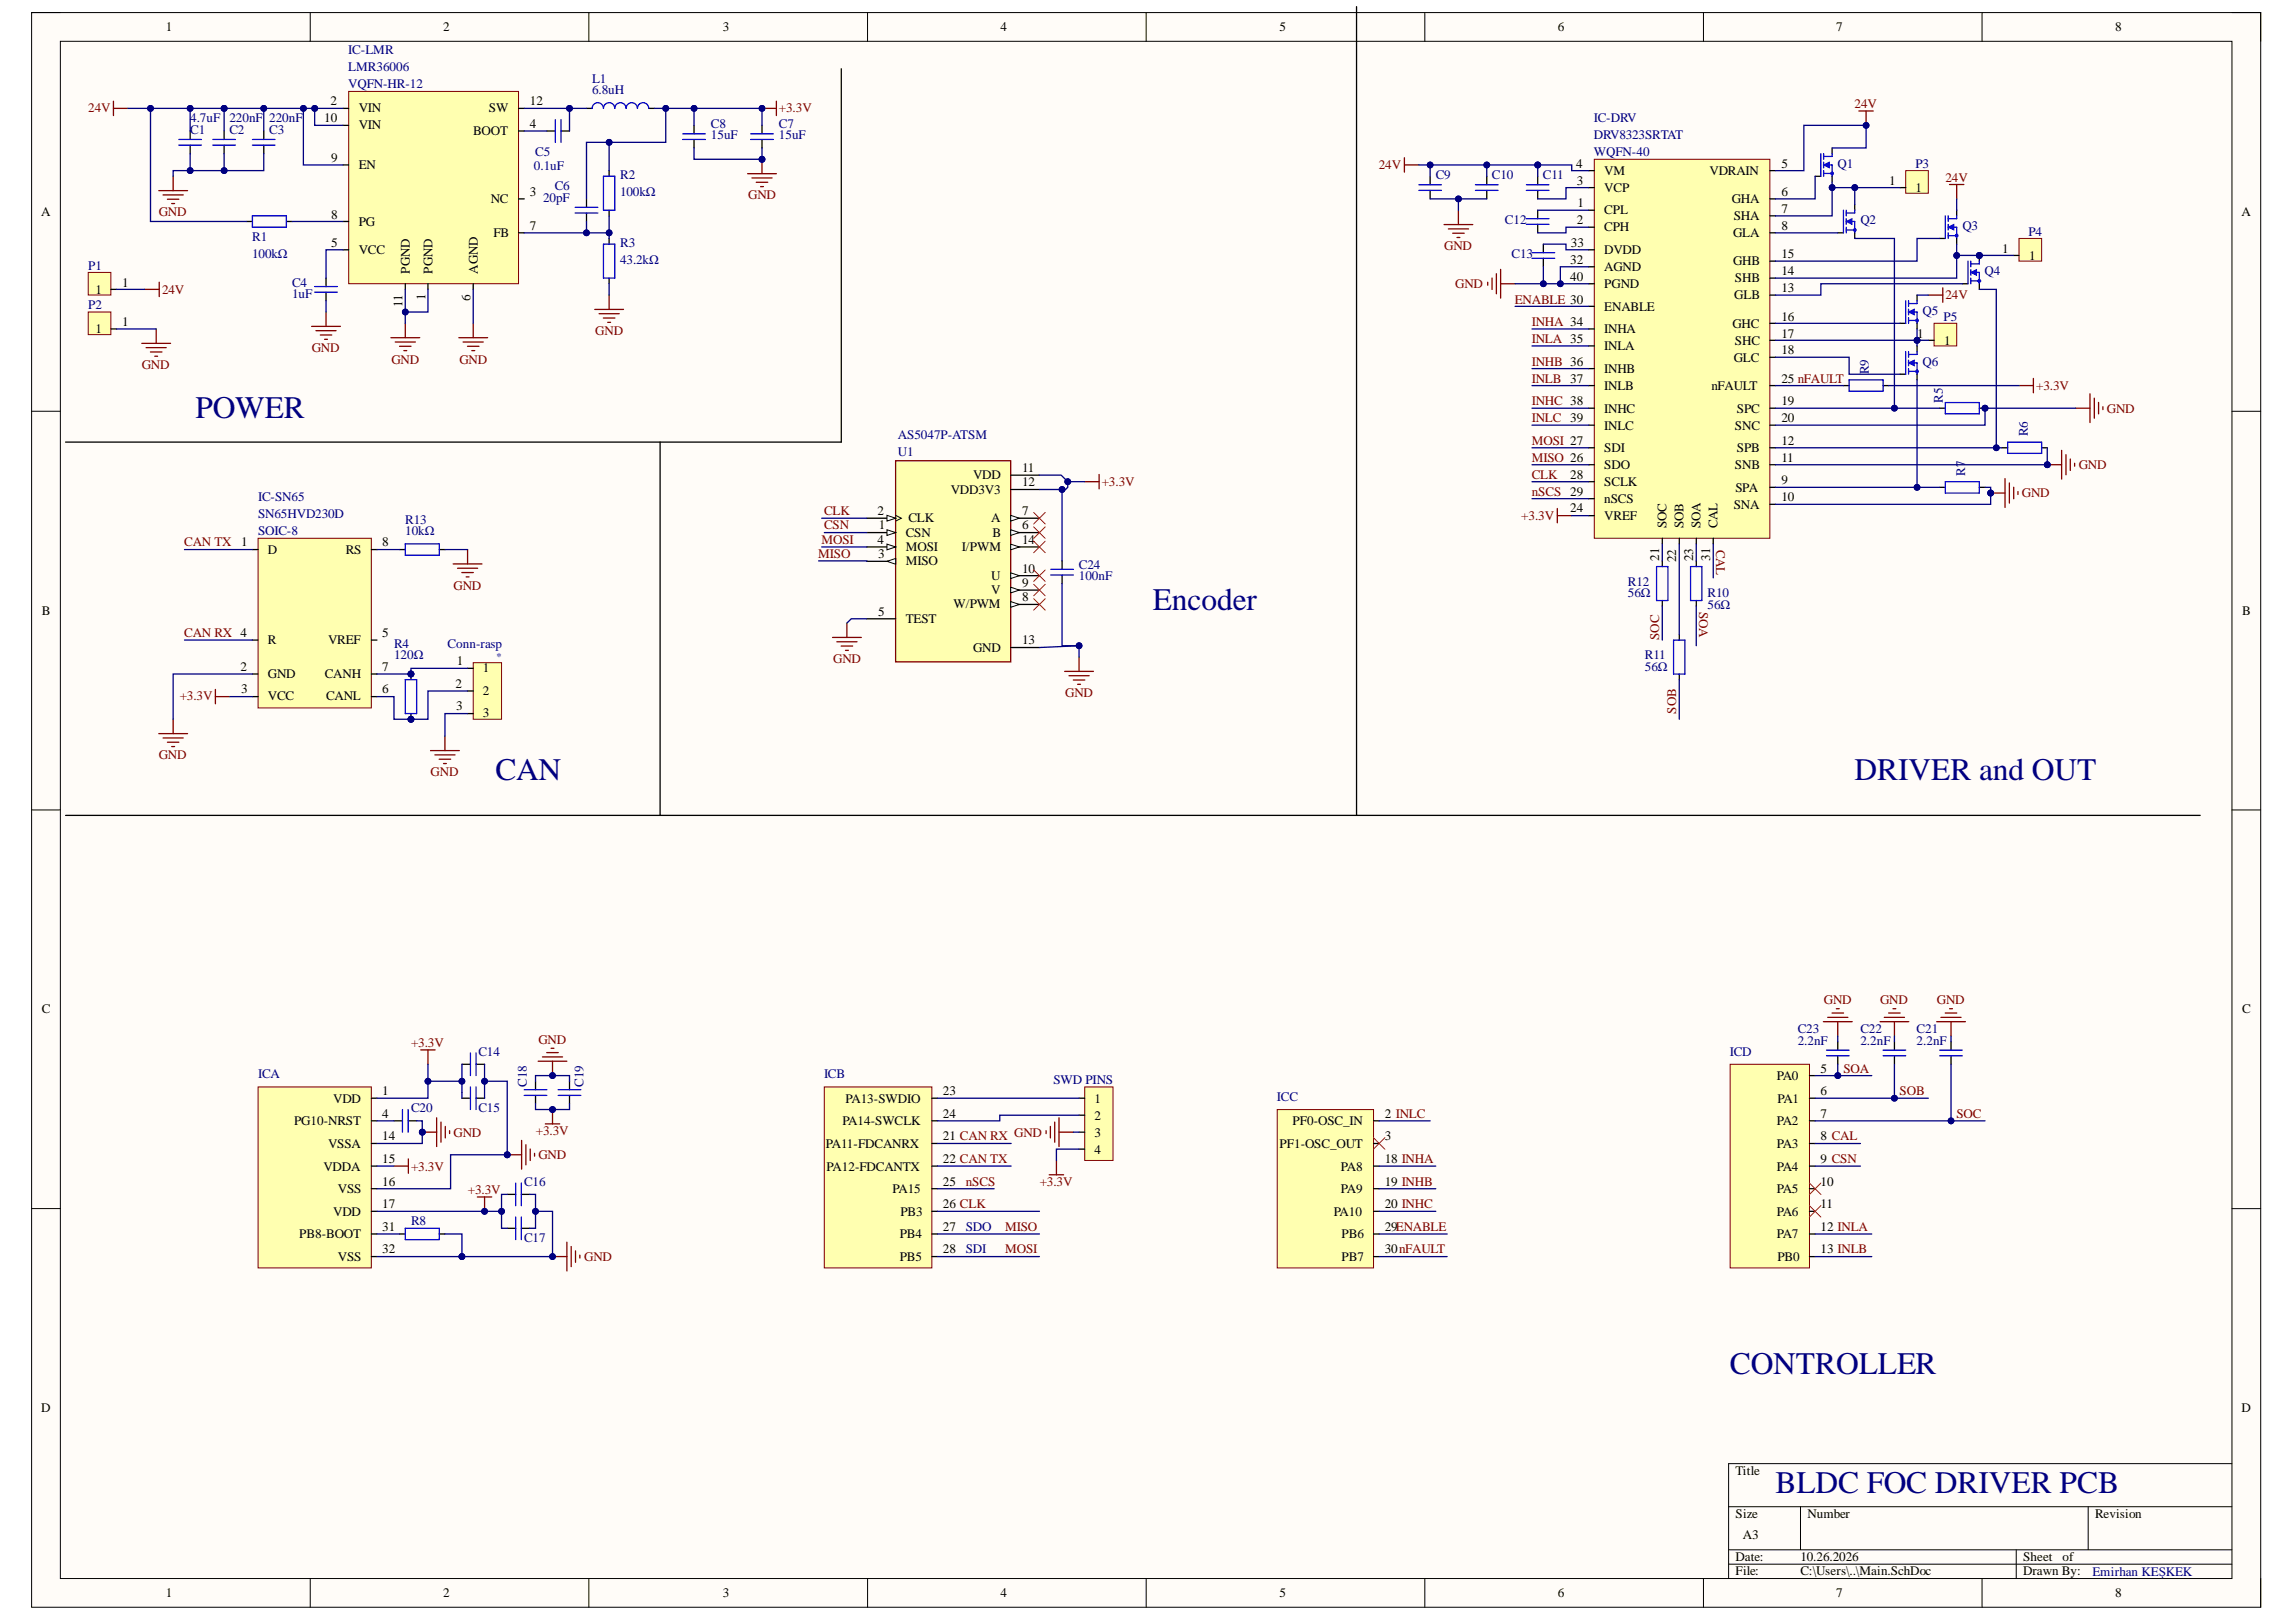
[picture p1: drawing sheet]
<svg xmlns="http://www.w3.org/2000/svg" width="297mm" height="210mm" viewBox="0 0 297 210" stroke-linecap="round" stroke-linejoin="round" font-family="sans-serif">
<defs><g id="words">
<g font-size="4.1" fill="#000080">
<text x="25.3" y="54.2">POWER</text>
<text x="149.1" y="79">Encoder</text>
<text x="64.1" y="101">CAN</text>
<text x="239.9" y="101">DRIVER and OUT</text>
<text x="223.8" y="177.8">CONTROLLER</text>
<text x="229.7" y="193.2">BLDC FOC DRIVER PCB</text>
</g>
<g font-size="1.7">
<text x="21.5" y="4.1">1</text>
<text x="57.3" y="4.1">2</text>
<text x="93.5" y="4.1">3</text>
<text x="129.4" y="4.1">4</text>
<text x="165.5" y="4.1">5</text>
<text x="201.5" y="4.1">6</text>
<text x="237.6" y="4.1">7</text>
<text x="273.7" y="4.1">8</text>
<text x="41.9" y="15.8">10</text>
<text x="42.8" y="13.6">2</text>
<text x="46.4" y="14.5">VIN</text>
<text x="46.4" y="16.7">VIN</text>
<text x="61.2" y="17.5">BOOT</text>
<text x="63.2" y="14.5">SW</text>
<text x="68.6" y="16.6">4</text>
<text x="68.6" y="13.6">12</text>
<text x="42.9" y="21">9</text>
<text x="46.4" y="21.9">EN</text>
<text x="203.9" y="21.7">4</text>
<text x="204" y="23.9">3</text>
<text x="207.6" y="22.6">VM</text>
<text x="221.2" y="22.6">VDRAIN</text>
<text x="230.5" y="21.7">5</text>
<text x="244.4" y="23.9">1</text>
<text x="5.3" y="28">A</text>
<text x="42.9" y="28.3">8</text>
<text x="46.4" y="29.2">PG</text>
<text x="63.5" y="26.3">NC</text>
<text x="68.6" y="25.3">3</text>
<text x="68.6" y="29.7">7</text>
<text x="204" y="29">2</text>
<text x="204.1" y="26.8">1</text>
<text x="207.6" y="27.7">CPL</text>
<text x="207.6" y="29.9">CPH</text>
<text x="207.6" y="24.8">VCP</text>
<text x="224" y="26.3">GHA</text>
<text x="224.3" y="28.5">SHA</text>
<text x="230.5" y="25.3">6</text>
<text x="230.5" y="27.5">7</text>
<text x="230.5" y="29.7">8</text>
<text x="247.8" y="24.8">1</text>
<text x="290" y="28">A</text>
<text x="42.9" y="31.9">5</text>
<text x="46.4" y="32.9">VCC</text>
<text x="53" y="35.4" transform="rotate(-90 53 35.4)">PGND</text>
<text x="56" y="35.4" transform="rotate(-90 56 35.4)">PGND</text>
<text x="61.8" y="35.4" transform="rotate(-90 61.8 35.4)">AGND</text>
<text x="63.8" y="30.7">FB</text>
<text x="203.2" y="34.1">32</text>
<text x="203.2" y="31.9">33</text>
<text x="207.6" y="35.1">AGND</text>
<text x="207.6" y="32.9">DVDD</text>
<text x="224.2" y="30.7">GLA</text>
<text x="224.2" y="34.3">GHB</text>
<text x="230.5" y="35.6">14</text>
<text x="230.5" y="33.4">15</text>
<text x="259" y="32.7">1</text>
<text x="262.5" y="33.6">1</text>
<text x="12.3" y="38">1</text>
<text x="15.8" y="37.1">1</text>
<text x="52.1" y="39.7" transform="rotate(-90 52.1 39.7)">11</text>
<text x="55" y="38.9" transform="rotate(-90 55 38.9)">1</text>
<text x="60.9" y="38.9" transform="rotate(-90 60.9 38.9)">6</text>
<text x="203.2" y="36.3">40</text>
<text x="207.6" y="40.2">ENABLE</text>
<text x="207.6" y="37.3">PGND</text>
<text x="224.4" y="38.7">GLB</text>
<text x="224.5" y="36.5">SHB</text>
<text x="230.5" y="37.8">13</text>
<text x="230.5" y="41.5">16</text>
<text x="12.3" y="43.1">1</text>
<text x="15.8" y="42.2">1</text>
<text x="207.6" y="43.1">INHA</text>
<text x="207.6" y="45.3">INLA</text>
<text x="224.1" y="42.4">GHC</text>
<text x="224.3" y="46.8">GLC</text>
<text x="224.5" y="44.6">SHC</text>
<text x="230.5" y="43.7">17</text>
<text x="230.5" y="45.9">18</text>
<text x="248" y="43.7">1</text>
<text x="251.5" y="44.6">1</text>
<text x="207.6" y="48.2">INHB</text>
<text x="207.6" y="50.4">INLB</text>
<text x="207.6" y="53.4">INHC</text>
<text x="221.4" y="50.4">nFAULT</text>
<text x="224.7" y="53.4">SPC</text>
<text x="230.5" y="52.5">19</text>
<text x="230.5" y="49.5">25 nFAULT</text>
<text x="207.6" y="58.5">SDI</text>
<text x="207.6" y="55.6">INLC</text>
<text x="224.5" y="55.6">SNC</text>
<text x="224.7" y="58.5">SPB</text>
<text x="230.5" y="59.7">11</text>
<text x="230.5" y="57.5">12</text>
<text x="230.5" y="54.7">20</text>
<text x="123" y="63.9">VDD3V3</text>
<text x="125.9" y="62">VDD</text>
<text x="132.2" y="61.1">11</text>
<text x="132.2" y="62.9">12</text>
<text x="203.2" y="61.9">28</text>
<text x="207.6" y="60.7">SDO</text>
<text x="207.6" y="62.9">SCLK</text>
<text x="207.6" y="65.1">nSCS</text>
<text x="224.3" y="65.8">SNA</text>
<text x="224.5" y="60.7">SNB</text>
<text x="224.5" y="63.6">SPA</text>
<text x="230.5" y="62.7">9</text>
<text x="230.5" y="64.9">10</text>
<text x="31.2" y="70.7">1</text>
<text x="34.7" y="71.6">D</text>
<text x="44.7" y="71.6">RS</text>
<text x="49.5" y="70.7">8</text>
<text x="113.5" y="66.7">2</text>
<text x="113.5" y="70.4">4</text>
<text x="113.7" y="68.5">1</text>
<text x="117.2" y="69.4">CSN</text>
<text x="117.2" y="71.3">MOSI</text>
<text x="117.5" y="67.6">CLK</text>
<text x="124.4" y="71.3">I/PWM</text>
<text x="128.3" y="67.6">A</text>
<text x="128.4" y="69.4">B</text>
<text x="132.2" y="66.7">7</text>
<text x="132.2" y="68.5">6</text>
<text x="132.2" y="70.4">14</text>
<text x="203.2" y="66.3">24</text>
<text x="207.6" y="67.2">VREF</text>
<text x="215.6" y="68.3" transform="rotate(-90 215.6 68.3)">SOC</text>
<text x="217.8" y="68.3" transform="rotate(-90 217.8 68.3)">SOB</text>
<text x="220" y="68.3" transform="rotate(-90 220 68.3)">SOA</text>
<text x="222.2" y="68.3" transform="rotate(-90 222.2 68.3)">CAL</text>
<text x="113.6" y="72.2">3</text>
<text x="117.2" y="73.2">MISO</text>
<text x="128.3" y="75">U</text>
<text x="128.3" y="76.9">V</text>
<text x="132.2" y="74.1">10</text>
<text x="132.2" y="76">9</text>
<text x="132.2" y="77.8">8</text>
<text x="214.7" y="72.7" transform="rotate(-90 214.7 72.7)">21</text>
<text x="216.9" y="72.7" transform="rotate(-90 216.9 72.7)">22</text>
<text x="219" y="72.7" transform="rotate(-90 219 72.7)">23</text>
<text x="221.2" y="72.7" transform="rotate(-90 221.2 72.7)">31</text>
<text x="5.4" y="79.6">B</text>
<text x="34.7" y="83.4">R</text>
<text x="42.4" y="83.4">VREF</text>
<text x="49.5" y="82.5">5</text>
<text x="113.6" y="79.7">5</text>
<text x="117.2" y="80.6">TEST</text>
<text x="123.3" y="78.7">W/PWM</text>
<text x="132.2" y="83.4">13</text>
<text x="290.1" y="79.6">B</text>
<text x="31.1" y="86.8">2</text>
<text x="31.2" y="89.7">3</text>
<text x="34.7" y="87.8">GND</text>
<text x="42" y="87.8">CANH</text>
<text x="49.5" y="89.7">6</text>
<text x="49.5" y="86.8">7</text>
<text x="58.9" y="89">2</text>
<text x="59.1" y="86.1">1</text>
<text x="62.5" y="87">1</text>
<text x="62.5" y="90">2</text>
<text x="125.9" y="84.3">GND</text>
<text x="34.7" y="90.7">VCC</text>
<text x="42.2" y="90.7">CANL</text>
<text x="59" y="91.9">3</text>
<text x="62.5" y="92.8">3</text>
<text x="5.4" y="131.1">C</text>
<text x="290.1" y="131.1">C</text>
<text x="43.1" y="142.7">VDD</text>
<text x="49.5" y="141.8">1</text>
<text x="109.4" y="142.7">PA13-SWDIO</text>
<text x="122" y="141.8">23</text>
<text x="141.6" y="142.7">1</text>
<text x="229.9" y="139.7">PA0</text>
<text x="230" y="142.7">PA1</text>
<text x="235.5" y="138.8">5</text>
<text x="235.5" y="141.8">6</text>
<text x="38" y="145.6">PG10-NRST</text>
<text x="42.4" y="148.5">VSSA</text>
<text x="49.5" y="144.6">4</text>
<text x="49.5" y="147.6">14</text>
<text x="106.9" y="148.5">PA11-FDCANRX</text>
<text x="109" y="145.6">PA14-SWCLK</text>
<text x="122" y="144.6">24</text>
<text x="122" y="147.6">21 CAN RX</text>
<text x="141.6" y="144.9">2</text>
<text x="141.6" y="147.1">3</text>
<text x="141.6" y="149.3">4</text>
<text x="165.5" y="148.5">PF1-OSC_OUT</text>
<text x="167.2" y="145.6">PF0-OSC_IN</text>
<text x="179.1" y="147.6">3</text>
<text x="179.1" y="144.6">2 INLC</text>
<text x="229.9" y="145.6">PA2</text>
<text x="229.9" y="148.5">PA3</text>
<text x="235.5" y="144.6">7</text>
<text x="235.5" y="147.6">8 CAL</text>
<text x="41.8" y="151.5">VDDA</text>
<text x="43.7" y="154.3">VSS</text>
<text x="49.5" y="153.4">16</text>
<text x="49.5" y="150.5">15</text>
<text x="106.9" y="151.5">PA12-FDCANTX</text>
<text x="115.5" y="154.3">PA15</text>
<text x="122" y="150.5">22 CAN TX</text>
<text x="122" y="153.4">25</text>
<text x="173.5" y="151.5">PA8</text>
<text x="173.5" y="154.3">PA9</text>
<text x="179.1" y="150.5">18 INHA</text>
<text x="179.1" y="153.4">19 INHB</text>
<text x="229.9" y="151.5">PA4</text>
<text x="229.9" y="154.3">PA5</text>
<text x="235.5" y="150.5">9 CSN</text>
<text x="235.5" y="153.4">10</text>
<text x="38.7" y="160.3">PB8-BOOT</text>
<text x="43.1" y="157.3">VDD</text>
<text x="49.5" y="156.4">17</text>
<text x="49.5" y="159.3">31</text>
<text x="116.4" y="160.3">PB4</text>
<text x="116.5" y="157.3">PB3</text>
<text x="122" y="156.4">26 CLK</text>
<text x="122" y="159.3">27</text>
<text x="172.6" y="157.3">PA10</text>
<text x="173.6" y="160.3">PB6</text>
<text x="179.1" y="156.4">20 INHC</text>
<text x="179.1" y="159.3">29ENABLE</text>
<text x="229.9" y="157.3">PA6</text>
<text x="229.9" y="160.3">PA7</text>
<text x="235.5" y="156.4">11</text>
<text x="235.5" y="159.3">12 INLA</text>
<text x="43.7" y="163.1">VSS</text>
<text x="49.5" y="162.2">32</text>
<text x="116.4" y="163.1">PB5</text>
<text x="122" y="162.2">28</text>
<text x="173.6" y="163.1">PB7</text>
<text x="179.1" y="162.2">30nFAULT</text>
<text x="230" y="163.1">PB0</text>
<text x="235.5" y="162.2">13 INLB</text>
<text x="5.3" y="182.7">D</text>
<text x="290" y="182.7">D</text>
<text x="224.5" y="190.8">Title</text>
<text x="224.5" y="196.4">Size</text>
<text x="233.8" y="196.4">Number</text>
<text x="271" y="196.4">Revision</text>
<text x="224.5" y="202">Date:</text>
<text x="224.5" y="203.9">File:</text>
<text x="225.5" y="199.2">A3</text>
<text x="232.9" y="202">10.26.2026</text>
<text x="232.9" y="203.9">C:\Users\..\Main.SchDoc</text>
<text x="261.7" y="202">Sheet</text>
<text x="261.7" y="203.9">Drawn By:</text>
<text x="266.9" y="202">of</text>
<text x="21.5" y="206.6">1</text>
<text x="57.3" y="206.6">2</text>
<text x="93.5" y="206.6">3</text>
<text x="129.4" y="206.6">4</text>
<text x="165.5" y="206.6">5</text>
<text x="201.5" y="206.6">6</text>
<text x="237.6" y="206.6">7</text>
<text x="273.7" y="206.6">8</text>
</g>
<g font-size="1.7" fill="#000080">
<text x="45.1" y="9.2">LMR36006</text>
<text x="45.1" y="11.4">VQFN-HR-12</text>
<text x="45.1" y="7">IC-LMR</text>
<text x="76.6" y="10.7">L1</text>
<text x="24.6" y="15.8">4.7uF</text>
<text x="24.6" y="17.3">C1</text>
<text x="29.7" y="15.8">220nF</text>
<text x="29.7" y="17.3">C2</text>
<text x="34.8" y="15.8">220nF</text>
<text x="34.8" y="17.3">C3</text>
<text x="76.6" y="12.2">6.8uH</text>
<text x="92" y="18">15uF</text>
<text x="92" y="16.6">C8</text>
<text x="100.8" y="18">15uF</text>
<text x="100.8" y="16.6">C7</text>
<text x="206.2" y="18">DRV8323SRTAT</text>
<text x="206.2" y="15.8">IC-DRV</text>
<text x="69.1" y="22.1">0.1uF</text>
<text x="69.2" y="20.2">C5</text>
<text x="80.2" y="23.2">R2</text>
<text x="185.7" y="23.2">C9</text>
<text x="193" y="23.2">C10</text>
<text x="199.6" y="23.2">C11</text>
<text x="206.2" y="20.2">WQFN-40</text>
<text x="237.7" y="21.7">Q1</text>
<text x="247.8" y="21.7">P3</text>
<text x="70.3" y="26.1">20pF</text>
<text x="71.8" y="24.6">C6</text>
<text x="80.2" y="25.3">100kΩ</text>
<text x="194.7" y="29">C12</text>
<text x="240.7" y="29">Q2</text>
<text x="253.9" y="29.7">Q3</text>
<text x="11.4" y="34.9">P1</text>
<text x="32.6" y="33.4">100kΩ</text>
<text x="32.6" y="31.2">R1</text>
<text x="80.2" y="34.1">43.2kΩ</text>
<text x="80.2" y="31.9">R3</text>
<text x="195.5" y="33.4">C13</text>
<text x="256.8" y="35.6">Q4</text>
<text x="262.4" y="30.5">P4</text>
<text x="11.4" y="40">P2</text>
<text x="37.8" y="38.5">1uF</text>
<text x="37.8" y="37.1">C4</text>
<text x="248.7" y="40.7">Q5</text>
<text x="251.4" y="41.5">P5</text>
<text x="248.7" y="47.3">Q6</text>
<text x="241.8" y="48.4" transform="rotate(-90 241.8 48.4)">R9</text>
<text x="251.3" y="52.1" transform="rotate(-90 251.3 52.1)">R5</text>
<text x="116.2" y="59.1">U1</text>
<text x="116.2" y="56.9">AS5047P-ATSM</text>
<text x="262.3" y="56.4" transform="rotate(-90 262.3 56.4)">R6</text>
<text x="33.4" y="64.9">IC-SN65</text>
<text x="254.2" y="61.6" transform="rotate(-90 254.2 61.6)">R7</text>
<text x="33.4" y="67.1">SN65HVD230D</text>
<text x="33.4" y="69.3">SOIC-8</text>
<text x="52.4" y="69.3">10kΩ</text>
<text x="52.4" y="67.8">R13</text>
<text x="139.6" y="75.1">100nF</text>
<text x="139.6" y="73.7">C24</text>
<text x="210.6" y="77.3">56Ω</text>
<text x="210.6" y="75.9">R12</text>
<text x="220.9" y="77.3">R10</text>
<text x="51" y="83.9">R4</text>
<text x="57.9" y="83.9">Conn-rasp</text>
<text x="220.9" y="78.8">56Ω</text>
<text x="51" y="85.3">120Ω</text>
<text x="212.8" y="86.8">56Ω</text>
<text x="212.8" y="85.3">R11</text>
<text x="61.9" y="136.6">C14</text>
<text x="223.8" y="136.6">ICD</text>
<text x="232.6" y="135.2">2.2nF</text>
<text x="232.6" y="133.7">C23</text>
<text x="240.7" y="135.2">2.2nF</text>
<text x="240.7" y="133.7">C22</text>
<text x="248" y="135.2">2.2nF</text>
<text x="248" y="133.7">C21</text>
<text x="33.4" y="139.6">ICA</text>
<text x="53.2" y="144">C20</text>
<text x="61.9" y="144">C15</text>
<text x="68.1" y="140.7" transform="rotate(-90 68.1 140.7)">C18</text>
<text x="75.5" y="140.7" transform="rotate(-90 75.5 140.7)">C19</text>
<text x="106.6" y="139.6">ICB</text>
<text x="136.3" y="140.2">SWD PINS</text>
<text x="165.2" y="142.4">ICC</text>
<text x="67.8" y="153.4">C16</text>
<text x="53.2" y="158.6">R8</text>
<text x="67.8" y="160.8">C17</text>
<text x="125" y="159.3">SDO</text>
<text x="125" y="162.2">SDI</text>
<text x="270.7" y="203.9">Emirhan KEŞKEK</text>
</g>
<g font-size="1.7" fill="#800000">
<text x="11.4" y="14.5">24V</text>
<text x="100.8" y="14.5">+3.3V</text>
<text x="239.9" y="13.9">24V</text>
<text x="178.4" y="21.9">24V</text>
<text x="251.7" y="23.5">24V</text>
<text x="20.5" y="28">GND</text>
<text x="96.8" y="25.8">GND</text>
<text x="186.8" y="32.4">GND</text>
<text x="21" y="38">24V</text>
<text x="188.3" y="37.3">GND</text>
<text x="196" y="39.3">ENABLE 30</text>
<text x="251.7" y="38.7">24V</text>
<text x="18.3" y="47.7">GND</text>
<text x="40.3" y="45.5">GND</text>
<text x="50.6" y="47.1">GND</text>
<text x="59.4" y="47.1">GND</text>
<text x="77" y="43.3">GND</text>
<text x="198.2" y="42.2">INHA 34</text>
<text x="198.2" y="44.4">INLA 35</text>
<text x="198.2" y="47.3">INHB 36</text>
<text x="198.2" y="49.5">INLB 37</text>
<text x="198.2" y="52.5">INHC 38</text>
<text x="263.4" y="50.4">+3.3V</text>
<text x="272.6" y="53.4">GND</text>
<text x="198.2" y="54.7">INLC 39</text>
<text x="198.2" y="57.5">MOSI 27</text>
<text x="198.2" y="59.7">MISO 26</text>
<text x="142.5" y="62.9">+3.3V</text>
<text x="198.2" y="61.9">CLK</text>
<text x="198.2" y="64.1">nSCS 29</text>
<text x="261.6" y="64.4">GND</text>
<text x="268.9" y="60.7">GND</text>
<text x="23.8" y="70.7">CAN TX</text>
<text x="106.3" y="70.4">MOSI</text>
<text x="106.6" y="66.7">CLK</text>
<text x="106.6" y="68.5">CSN</text>
<text x="196.8" y="67.2">+3.3V</text>
<text x="222" y="71.1" transform="rotate(90 222 71.1)">CAL</text>
<text x="58.7" y="76.3">GND</text>
<text x="105.8" y="72.2">MISO</text>
<text x="23.8" y="82.5">CAN RX 4</text>
<text x="214.7" y="82.8" transform="rotate(-90 214.7 82.8)">SOC</text>
<text x="219.8" y="79.2" transform="rotate(90 219.8 79.2)">SOA</text>
<text x="107.8" y="85.8">GND</text>
<text x="23.2" y="90.7">+3.3V</text>
<text x="137.8" y="90.2">GND</text>
<text x="216.9" y="92.3" transform="rotate(-90 216.9 92.3)">SOB</text>
<text x="20.5" y="98.3">GND</text>
<text x="55.7" y="100.5">GND</text>
<text x="236" y="129.9">GND</text>
<text x="243.2" y="129.9">GND</text>
<text x="250.6" y="129.9">GND</text>
<text x="53.2" y="135.5">+3.3V</text>
<text x="69.7" y="135.1">GND</text>
<text x="238.5" y="138.8">SOA</text>
<text x="245.8" y="141.8">SOB</text>
<text x="58.7" y="147.1">GND</text>
<text x="69.3" y="146.9">+3.3V</text>
<text x="69.7" y="150">GND</text>
<text x="131.2" y="147.1">GND</text>
<text x="253.1" y="144.6">SOC</text>
<text x="53.2" y="151.5">+3.3V</text>
<text x="60.5" y="154.5">+3.3V</text>
<text x="125" y="153.4">nSCS</text>
<text x="134.5" y="153.5">+3.3V</text>
<text x="130" y="159.3">MISO</text>
<text x="75.6" y="163.1">GND</text>
<text x="130" y="162.2">MOSI</text>
</g>
<text font-size="1.4" fill="#000080" x="64.3" y="85.4">*</text>
</g></defs>
<path d="M4.1 1.6h288.4v206.4h-288.4z" fill-rule="evenodd" fill="#fffcf8"/>
<path d="M4.1 1.6h288.4v206.4h-288.4z" fill="none" stroke="#000" stroke-width=".13"/>
<path d="M7.8 5.3h281v199h-281z" fill-rule="evenodd" fill="#fffcf8"/>
<g fill="none" stroke="#000" stroke-width=".13">
<path d="M4.1 1.6h3.7M7.8 5.3h281v199h-281zM40.1 1.6v3.7M76.2 1.6v3.7M112.2 1.6v3.7M148.3 1.6v3.7M184.3 1.6v3.7M220.4 1.6v3.7M256.4 1.6v3.7M288.8 1.6h3.7v3.7M4.1 53.2h3.7M288.8 53.2h3.7"/>
<path d="M4.1 104.8h3.7M288.8 104.8h3.7M4.1 156.4h3.7M288.8 156.4h3.7M223.6 195h65.2M232.9 195v5.6M270.2 195v5.6M288.8 189.4h-65.2v14.9M40.1 204.3v3.7M76.2 204.3v3.7M112.2 204.3v3.7M148.3 204.3v3.7"/>
<path d="M184.3 204.3v3.7M220.4 204.3v3.7M223.6 200.6h65.2M223.6 202.4h65.2M256.4 204.3v3.7M260.8 200.6v3.7M292.5 204.3v3.7"/>
</g>
<path d="M33.4 69.7h14.6v21.9h-14.6z" fill-rule="evenodd" fill="#ffffb0"/>
<path d="M33.4 69.7h14.6v21.9h-14.6z" fill="none" stroke="#800000" stroke-width=".13"/>
<path d="M237 19.1v.8M234.8 22.8h.8M32.7 71.1h.7M48 71.1h.8M32.7 87.2h.7M32.7 90.1h.7M32.7 82.8h.7M48 87.2h.8M48 90.1h.8M48 82.8h.8" fill="none" stroke="#000" stroke-width=".17"/>
<path d="M235.6 19.9v2.9M235.9 19.9v.7M237 19.9v.3h-1.1M235.9 21v.7M235.9 22.1v.7M235.9 22.4h1.1M236.7 21.3h.3v1.5" fill="none" stroke="#00f" stroke-width=".17"/>
<path d="M235.9 21.3l.8-.3v.7z" fill="#00f"/>
<path d="M235.9 21.3l.8-.3v.7z" fill="none" stroke="#00f" stroke-width=".13"/>
<path d="M237 22.8v.7" fill="none" stroke="#000" stroke-width=".17"/>
<circle cx="237" cy="22.4" r=".18" fill="#00f"/>
<circle cx="237" cy="22.4" r=".18" fill="none" stroke="#00f" stroke-width=".13"/>
<path d="M115.9 59.6h14.9v26.1h-14.9z" fill-rule="evenodd" fill="#ffffb0"/>
<path d="M115.9 59.6h14.9v26.1h-14.9z" fill="none" stroke="#800000" stroke-width=".17"/>
<path d="M112.1 67.1h3.8" fill="none" stroke="#000" stroke-width=".17"/>
<path d="M114.8 66.7l1.1 .4-1.1 .3z" fill="#f8fcff"/>
<path d="M114.8 66.7l1.1 .4-1.1 .3zM115.9 66.7l.7 .4-.7 .3" fill="none" stroke="#000" stroke-width=".13"/>
<path d="M112.1 68.9h3.8" fill="none" stroke="#000" stroke-width=".17"/>
<path d="M114.8 68.6l1.1 .3-1.1 .4z" fill="#f8fcff"/>
<path d="M114.8 68.6l1.1 .3-1.1 .4z" fill="none" stroke="#000" stroke-width=".13"/>
<path d="M112.1 70.8h3.8" fill="none" stroke="#000" stroke-width=".17"/>
<path d="M114.8 70.4l1.1 .4-1.1 .4z" fill="#f8fcff"/>
<path d="M114.8 70.4l1.1 .4-1.1 .4z" fill="none" stroke="#000" stroke-width=".13"/>
<path d="M112.1 72.6h3.8" fill="none" stroke="#000" stroke-width=".17"/>
<path d="M114.8 72.6l1.1-.3v.7z" fill="#f8fcff"/>
<path d="M114.8 72.6l1.1-.3v.7z" fill="none" stroke="#000" stroke-width=".13"/>
<path d="M130.8 61.5h3.7M130.8 63.3h3.7M130.8 67.1h3.7M112.1 80.1h3.8" fill="none" stroke="#000" stroke-width=".17"/>
<path d="M130.8 66.7l1.1 .4-1.1 .3z" fill="#f8fcff"/>
<path d="M130.8 66.7l1.1 .4-1.1 .3z" fill="none" stroke="#000" stroke-width=".13"/>
<path d="M130.8 68.9h3.7" fill="none" stroke="#000" stroke-width=".17"/>
<path d="M130.8 68.6l1.1 .3-1.1 .4z" fill="#f8fcff"/>
<path d="M130.8 68.6l1.1 .3-1.1 .4z" fill="none" stroke="#000" stroke-width=".13"/>
<path d="M130.8 70.8h3.7" fill="none" stroke="#000" stroke-width=".17"/>
<path d="M130.8 70.4l1.1 .4-1.1 .4z" fill="#f8fcff"/>
<path d="M130.8 70.4l1.1 .4-1.1 .4z" fill="none" stroke="#000" stroke-width=".13"/>
<path d="M130.8 74.5h3.7" fill="none" stroke="#000" stroke-width=".17"/>
<path d="M130.8 74.1l1.1 .4-1.1 .4z" fill="#f8fcff"/>
<path d="M130.8 74.1l1.1 .4-1.1 .4z" fill="none" stroke="#000" stroke-width=".13"/>
<path d="M130.8 76.4h3.7" fill="none" stroke="#000" stroke-width=".17"/>
<path d="M130.8 76l1.1 .4-1.1 .3z" fill="#f8fcff"/>
<path d="M130.8 76l1.1 .4-1.1 .3z" fill="none" stroke="#000" stroke-width=".13"/>
<path d="M130.8 78.2h3.7" fill="none" stroke="#000" stroke-width=".17"/>
<path d="M130.8 77.8l1.1 .4-1.1 .4z" fill="#f8fcff"/>
<path d="M130.8 77.8l1.1 .4-1.1 .4z" fill="none" stroke="#000" stroke-width=".13"/>
<path d="M130.8 83.8h3.7" fill="none" stroke="#000" stroke-width=".17"/>
<circle cx="256.8" cy="52.8" r=".37" fill="#000080"/>
<circle cx="256.8" cy="52.8" r=".37" fill="none" stroke="#000080" stroke-width=".13"/>
<path d="M256.1 52.8h.7" fill="none" stroke="#000" stroke-width=".17"/>
<circle cx="256.8" cy="52.8" r=".37" fill="#000080"/>
<circle cx="256.8" cy="52.8" r=".37" fill="none" stroke="#000080" stroke-width=".13"/>
<path d="M250.9 52.8h.8" fill="none" stroke="#000" stroke-width=".17"/>
<path d="M251.7 52.1h4.4v1.5h-4.4z" fill="none" stroke="#00f" stroke-width=".17"/>
<path d="M140.3 140.7h3.7v9.5h-3.7z" fill-rule="evenodd" fill="#ffffb0"/>
<path d="M140.3 140.7h3.7v9.5h-3.7z" fill="none" stroke="#800000" stroke-width=".13"/>
<path d="M139.6 142.1h.7M139.6 144.3h.7M139.6 146.5h.7M139.6 148.7h.7" fill="none" stroke="#000" stroke-width=".17"/>
<path d="M45.1 11.8h22v24.9h-22z" fill-rule="evenodd" fill="#ffffb0"/>
<path d="M45.1 11.8h22v24.9h-22z" fill="none" stroke="#800000" stroke-width=".13"/>
<g fill="none" stroke="#000" stroke-width=".17">
<path d="M24.6 17v1M24.6 18.8v1.1M29 17v1M29 18.8v1.1M34.1 17v1M34.1 18.8v1.1M44.4 14h.7M44.4 16.2h.7M67.1 14h.7M67.1 17h.7M70.7 17h1.1M72.6 17h1.1"/>
<path d="M98.6 16.2v1.1M98.6 18v1.1M31.9 28.7h.8M37.1 28.7h.7M42.2 36v1.1M42.2 37.8v1.1M44.4 32.3h.7M44.4 28.7h.7M44.4 21.3h.7M52.4 36.7v.7M55.4 36.7v.7M61.2 36.7v.7"/>
<path d="M67.1 25.7h.7M67.1 30.1h.7M75.9 25.7v1.1M75.9 27.6v1.1M78.8 22.1v.7M78.8 27.2v.7M78.8 30.9v.7M78.8 36v.7"/>
</g>
<g fill="none" stroke="#00f" stroke-width=".17">
<path d="M23.1 18h3M23.1 18.8h3M27.5 18h3M27.5 18.8h3M32.7 18h2.9M32.7 18.8h2.9M71.8 15.5v2.9M72.6 15.5v2.9M97.1 18h2.9M97.1 17.3h2.9M32.7 27.9h4.4v1.5h-4.4zM40.7 37.1h2.9"/>
<path d="M40.7 37.8h2.9M74.4 26.8h2.9M74.4 27.6h2.9M78.1 22.8h1.4v4.4h-1.4zM78.1 31.6h1.4v4.4h-1.4z"/>
</g>
<g fill="none" stroke="#800000" stroke-width=".17">
<path d="M20.5 24.7h3.8M21.1 25.2h2.6M21.7 25.8h1.4M22.2 26.3h.4M22.4 22.8v1.9M78.8 38.2v1.8M96.7 22.5h3.7M97.3 23h2.6M97.8 23.6h1.5M98.4 24.1h.4M98.6 20.6v1.9M40.3 42.2h3.7"/>
<path d="M40.9 42.8h2.6M41.4 43.4h1.5M42 43.9h.4M42.2 40.4v1.8M50.6 43.7h3.7M51.1 44.3h2.6M51.7 44.8h1.5M52.2 45.4h.4M52.4 41.8v1.9M59.4 43.7h3.7M59.9 44.3h2.6M60.5 44.8h1.5"/>
<path d="M61 45.4h.4M61.2 41.8v1.9M76.9 40h3.8M77.5 40.6h2.6M78.1 41.2h1.4M78.6 41.7h.4"/>
</g>
<circle cx="98.6" cy="20.6" r=".37" fill="#000080"/>
<circle cx="98.6" cy="20.6" r=".37" fill="none" stroke="#000080" stroke-width=".13"/>
<path d="M75.9 14h.7M83.9 14h.8M89.8 16.2v1.1M89.8 18v1.1" fill="none" stroke="#000" stroke-width=".17"/>
<path d="M76.6 14a.73 .73 0 0 1 .7-.7 .73 .73 0 0 1 .8 .7 .73 .73 0 0 1 .7-.7 .73 .73 0 0 1 .7 .7 .73 .73 0 0 1 .8-.7 .73 .73 0 0 1 .7 .7 .73 .73 0 0 1 .7-.7 .73 .73 0 0 1 .8 .7 .73 .73 0 0 1 .7-.7 .73 .73 0 0 1 .7 .7M88.3 17.3h3M88.3 18h3" fill="none" stroke="#00f" stroke-width=".17"/>
<path d="M61.2 85.8h3.7v7.3h-3.7z" fill-rule="evenodd" fill="#ffffb0"/>
<path d="M61.2 85.8h3.7v7.3h-3.7z" fill="none" stroke="#800000" stroke-width=".13"/>
<path d="M60.5 86.5h.7M60.5 89.4h.7M60.5 92.3h.7" fill="none" stroke="#000" stroke-width=".17"/>
<path d="M98.6 14h1.8M100.4 13.1v1.9M58.6 73h3.7M59.2 73.5h2.6M59.7 74.1h1.5M60.3 74.7h.4M60.5 71.1v1.9M20.5 94.9h3.8M21.1 95.5h2.6M21.7 96.1h1.4M22.2 96.6h.4M22.4 93.1v1.8" fill="none" stroke="#800000" stroke-width=".17"/>
<circle cx="98.6" cy="14" r=".37" fill="#000080"/>
<circle cx="98.6" cy="14" r=".37" fill="none" stroke="#000080" stroke-width=".13"/>
<path d="M27.9 89.2v1.9M27.9 90.1h1.8" fill="none" stroke="#800000" stroke-width=".17"/>
<circle cx="53.2" cy="93.1" r=".37" fill="#000080"/>
<circle cx="53.2" cy="93.1" r=".37" fill="none" stroke="#000080" stroke-width=".13"/>
<circle cx="53.2" cy="87.2" r=".37" fill="#000080"/>
<circle cx="53.2" cy="87.2" r=".37" fill="none" stroke="#000080" stroke-width=".13"/>
<path d="M53.2 92.3v.8" fill="none" stroke="#000" stroke-width=".17"/>
<circle cx="53.2" cy="93.1" r=".37" fill="#000080"/>
<circle cx="53.2" cy="93.1" r=".37" fill="none" stroke="#000080" stroke-width=".13"/>
<path d="M53.2 87.2v.8" fill="none" stroke="#000" stroke-width=".17"/>
<circle cx="53.2" cy="87.2" r=".37" fill="#000080"/>
<circle cx="53.2" cy="87.2" r=".37" fill="none" stroke="#000080" stroke-width=".13"/>
<path d="M52.4 88h1.5v4.3h-1.5z" fill="none" stroke="#00f" stroke-width=".17"/>
<path d="M55.7 97.1h3.7M56.3 97.7h2.6M56.8 98.2h1.5M57.4 98.8h.3M57.6 95.3v1.8" fill="none" stroke="#800000" stroke-width=".17"/>
<path d="M206.3 20.6h22.7v49.1h-22.7z" fill-rule="evenodd" fill="#ffffb0"/>
<path d="M206.3 20.6h22.7v49.1h-22.7z" fill="none" stroke="#800000" stroke-width=".13"/>
<g fill="none" stroke="#000" stroke-width=".17">
<path d="M205.5 27.2h.8M205.5 29.4h.8M205.5 24.3h.8M205.5 22.1h.8M205.5 39.6h.8M205.5 34.5h.8M205.5 32.3h.8M205.5 36.7h.8M229 22.1h.7M229 25.7h.7M229 27.9h.7M229 30.1h.7"/>
<path d="M229 38.2h.7M229 36h.7M229 33.8h.7M205.5 57.9h.8M205.5 52.8h.8M205.5 55h.8M205.5 49.9h.8M205.5 42.6h.8M205.5 44.8h.8M205.5 47.7h.8M229 57.9h.7M229 41.8h.7"/>
<path d="M229 44h.7M229 46.2h.7M229 52.8h.7M229 55h.7M229 49.9h.7M205.5 60.1h.8M205.5 66.7h.8M205.5 62.3h.8M205.5 64.5h.8M215.1 69.7v.7M217.3 69.7v.7M219.5 69.7v.7"/>
<path d="M221.6 69.7v.7M229 63.1h.7M229 65.3h.7M229 60.1h.7"/>
</g>
<path d="M14.7 13.1v1.9M14.7 14h1.8M240.5 14.4h1.9M241.4 14.4v1.8M18.7 37.4h1.9M20.6 36.5v1.9M181.7 20.4v1.9M181.7 21.3h1.9" fill="none" stroke="#800000" stroke-width=".17"/>
<circle cx="241.4" cy="16.2" r=".37" fill="#000080"/>
<circle cx="241.4" cy="16.2" r=".37" fill="none" stroke="#000080" stroke-width=".13"/>
<path d="M185 22.8v1.1M185 24.6v1.1M192.3 22.8v1.1M192.3 24.6v1.1M198.9 22.8v1.1M198.9 24.6v1.1M198.9 27.2v1.1M198.9 29v1.1M199.7 31.6v1.1M199.7 33.4v1.1M237.8 30.1h.7M240 26.5v.7" fill="none" stroke="#000" stroke-width=".17"/>
<g fill="none" stroke="#00f" stroke-width=".17">
<path d="M183.6 23.9h2.9M183.6 24.6h2.9M190.9 23.9h2.9M190.9 24.6h2.9M197.5 23.9h2.9M197.5 24.6h2.9M197.5 28.3h2.9M197.5 29h2.9M198.2 32.7h2.9M198.2 33.4h2.9M238.5 27.2v2.9M238.9 27.2v.7"/>
<path d="M238.9 28.3v.7M238.9 29.4v.7M238.9 29.8h1.1M239.6 28.7h.4v1.4M240 27.2v.4h-1.1"/>
</g>
<path d="M186.8 29.1h3.7M187.4 29.6h2.6M187.9 30.2h1.5M188.5 30.7h.4M188.7 27.2v1.9M192.5 36.5v.4M193 36v1.5M193.6 35.4v2.6M194.1 34.9v3.7M194.1 36.7h1.9" fill="none" stroke="#800000" stroke-width=".17"/>
<path d="M238.9 28.7l.7-.4v.7z" fill="#00f"/>
<path d="M238.9 28.7l.7-.4v.7z" fill="none" stroke="#00f" stroke-width=".13"/>
<path d="M240 30.1v.8" fill="none" stroke="#000" stroke-width=".17"/>
<circle cx="240" cy="29.8" r=".18" fill="#00f"/>
<circle cx="240" cy="29.8" r=".18" fill="none" stroke="#00f" stroke-width=".13"/>
<path d="M250.9 30.9h.8M253.1 27.2v.7" fill="none" stroke="#000" stroke-width=".17"/>
<path d="M251.7 27.9v3M252 27.9v.8M252 29v.8M252 30.1v.8M252 30.5h1.1M252.8 29.4h.3v1.5M253.1 27.9v.4h-1.1" fill="none" stroke="#00f" stroke-width=".17"/>
<path d="M252 29.4l.8-.4v.8z" fill="#00f"/>
<path d="M252 29.4l.8-.4v.8z" fill="none" stroke="#00f" stroke-width=".13"/>
<path d="M253.1 30.9v.7" fill="none" stroke="#000" stroke-width=".17"/>
<circle cx="253.1" cy="30.5" r=".18" fill="#00f"/>
<circle cx="253.1" cy="30.5" r=".18" fill="none" stroke="#00f" stroke-width=".13"/>
<path d="M252.2 23.9h1.9M253.1 23.9v1.8" fill="none" stroke="#800000" stroke-width=".17"/>
<circle cx="256.1" cy="33.1" r=".37" fill="#000080"/>
<circle cx="256.1" cy="33.1" r=".37" fill="none" stroke="#000080" stroke-width=".13"/>
<path d="M256.1 33.1v.7" fill="none" stroke="#000" stroke-width=".17"/>
<circle cx="256.1" cy="33.1" r=".37" fill="#000080"/>
<circle cx="256.1" cy="33.1" r=".37" fill="none" stroke="#000080" stroke-width=".13"/>
<path d="M253.9 36.7h.7" fill="none" stroke="#000" stroke-width=".17"/>
<path d="M254.6 33.8v2.9M255 33.8v.7M255 34.9v.7M255 36v.7M255 36.4h1.1M255.7 35.3h.4v1.4M256.1 33.8v.4h-1.1" fill="none" stroke="#00f" stroke-width=".17"/>
<path d="M255 35.3l.7-.4v.7z" fill="#00f"/>
<path d="M255 35.3l.7-.4v.7z" fill="none" stroke="#00f" stroke-width=".13"/>
<path d="M256.1 36.7v.7" fill="none" stroke="#000" stroke-width=".17"/>
<circle cx="256.1" cy="36.4" r=".18" fill="#00f"/>
<circle cx="256.1" cy="36.4" r=".18" fill="none" stroke="#00f" stroke-width=".13"/>
<path d="M248 38.2v.7M245.8 41.8h.7" fill="none" stroke="#000" stroke-width=".17"/>
<path d="M246.5 38.9v2.9M246.9 38.9v.7M248 38.9v.4h-1.1M246.9 40v.7M246.9 41.1v.7M246.9 41.5h1.1M247.6 40.4h.4v1.4" fill="none" stroke="#00f" stroke-width=".17"/>
<path d="M246.9 40.4l.7-.4v.7z" fill="#00f"/>
<path d="M246.9 40.4l.7-.4v.7z" fill="none" stroke="#00f" stroke-width=".13"/>
<path d="M248 41.8v.8" fill="none" stroke="#000" stroke-width=".17"/>
<circle cx="248" cy="41.5" r=".18" fill="#00f"/>
<circle cx="248" cy="41.5" r=".18" fill="none" stroke="#00f" stroke-width=".13"/>
<path d="M249.5 38.2h1.8M251.3 37.3v1.8" fill="none" stroke="#800000" stroke-width=".17"/>
<path d="M245.8 48.4h.7M248 44.8v.7" fill="none" stroke="#000" stroke-width=".17"/>
<path d="M246.5 45.5v2.9M246.9 45.5v.7M246.9 46.6v.7M246.9 47.7v.7M246.9 48.1h1.1M247.6 47h.4v1.4M248 45.5v.4h-1.1" fill="none" stroke="#00f" stroke-width=".17"/>
<path d="M246.9 47l.7-.4v.7z" fill="#00f"/>
<path d="M246.9 47l.7-.4v.7z" fill="none" stroke="#00f" stroke-width=".13"/>
<path d="M248 48.4v.8" fill="none" stroke="#000" stroke-width=".17"/>
<circle cx="248" cy="48.1" r=".18" fill="#00f"/>
<circle cx="248" cy="48.1" r=".18" fill="none" stroke="#00f" stroke-width=".13"/>
<path d="M266.7 58.3v3.7M267.3 58.8v2.6M267.8 59.4v1.5M268.4 60v.3M268.5 52.8h1.9M270.4 51v3.7M270.9 51.5v2.6M271.5 52.1v1.5M272.1 52.6v.4M264.9 60.1h1.8" fill="none" stroke="#800000" stroke-width=".17"/>
<path d="M259 57.9h.7M264.1 57.9h.8" fill="none" stroke="#000" stroke-width=".17"/>
<path d="M259.7 57.2h4.4v1.5h-4.4z" fill="none" stroke="#00f" stroke-width=".17"/>
<circle cx="264.9" cy="60.1" r=".37" fill="#000080"/>
<circle cx="264.9" cy="60.1" r=".37" fill="none" stroke="#000080" stroke-width=".13"/>
<path d="M250.9 63.1h.8M256.1 63.1h.7" fill="none" stroke="#000" stroke-width=".17"/>
<path d="M251.7 62.3h4.4v1.5h-4.4z" fill="none" stroke="#00f" stroke-width=".17"/>
<path d="M257.5 63.8h1.9M259.4 61.9v3.8M260 62.5v2.6M260.5 63.1v1.4M261.1 63.6v.4" fill="none" stroke="#800000" stroke-width=".17"/>
<circle cx="257.5" cy="63.8" r=".37" fill="#000080"/>
<circle cx="257.5" cy="63.8" r=".37" fill="none" stroke="#000080" stroke-width=".13"/>
<path d="M54.4 135.9h1.9M55.4 135.9v1.8" fill="none" stroke="#800000" stroke-width=".17"/>
<path d="M33.4 140.7h14.6v23.4h-14.6z" fill-rule="evenodd" fill="#ffffb0"/>
<path d="M33.4 140.7h14.6v23.4h-14.6z" fill="none" stroke="#800000" stroke-width=".13"/>
<path d="M48 145h.8M48 142.1h.8M48 156.8h.8M48 153.8h.8M48 148h.8M48 150.9h.8M48 159.7h.8M48 162.6h.8" fill="none" stroke="#000" stroke-width=".17"/>
<path d="M106.6 140.7h14v23.4h-14z" fill-rule="evenodd" fill="#ffffb0"/>
<path d="M106.6 140.7h14v23.4h-14z" fill="none" stroke="#800000" stroke-width=".13"/>
<path d="M120.6 142.1h.7M120.6 145h.7M120.6 148h.7M120.6 150.9h.7M120.6 153.8h.7M120.6 156.8h.7M120.6 159.7h.7M120.6 162.6h.7" fill="none" stroke="#000" stroke-width=".17"/>
<path d="M165.2 143.6h12.5v20.5h-12.5z" fill-rule="evenodd" fill="#ffffb0"/>
<path d="M165.2 143.6h12.5v20.5h-12.5z" fill="none" stroke="#800000" stroke-width=".13"/>
<path d="M177.7 150.9h.7M177.7 153.8h.7M177.7 156.8h.7M177.7 148h.7M177.7 145h.7M177.7 159.7h.7M177.7 162.6h.7" fill="none" stroke="#000" stroke-width=".17"/>
<path d="M223.8 137.7h10.3v26.4h-10.3z" fill-rule="evenodd" fill="#ffffb0"/>
<path d="M223.8 137.7h10.3v26.4h-10.3z" fill="none" stroke="#800000" stroke-width=".13"/>
<g fill="none" stroke="#000" stroke-width=".17">
<path d="M59.8 137.7h1.1M61.6 137.7h1.1M234.1 139.2h.7M59.8 142.1h1.1M61.6 142.1h1.1M234.1 142.1h.7M234.1 145h.7M234.1 148h.7M234.1 150.9h.7M234.1 153.8h.7M234.1 156.8h.7M234.1 159.7h.7"/>
<path d="M234.1 162.6h.7"/>
</g>
<path d="M60.9 136.3v2.9M61.6 136.3v2.9M60.9 140.7v2.9M61.6 140.7v2.9" fill="none" stroke="#00f" stroke-width=".17"/>
<path d="M65.6 149.4h1.9M67.5 147.6v3.7M68 148.1v2.6M68.6 148.7v1.5M69.2 149.3v.3" fill="none" stroke="#800000" stroke-width=".17"/>
<circle cx="65.6" cy="149.4" r=".37" fill="#000080"/>
<circle cx="65.6" cy="149.4" r=".37" fill="none" stroke="#000080" stroke-width=".13"/>
<path d="M65.6 159h1.1M65.6 154.6h1.1M67.4 159h1.1M67.4 154.6h1.1" fill="none" stroke="#000" stroke-width=".17"/>
<path d="M66.7 153.1v2.9M66.7 157.5v2.9M67.4 153.1v2.9M67.4 157.5v2.9" fill="none" stroke="#00f" stroke-width=".17"/>
<path d="M61.8 154.9h1.8M62.7 154.9v1.9" fill="none" stroke="#800000" stroke-width=".17"/>
<circle cx="62.7" cy="156.8" r=".37" fill="#000080"/>
<circle cx="62.7" cy="156.8" r=".37" fill="none" stroke="#000080" stroke-width=".13"/>
<path d="M71.5 162.6h1.8M73.3 160.8v3.7M73.9 161.3v2.6M74.5 161.9v1.5M75 162.4v.4" fill="none" stroke="#800000" stroke-width=".17"/>
<circle cx="71.5" cy="162.6" r=".37" fill="#000080"/>
<circle cx="71.5" cy="162.6" r=".37" fill="none" stroke="#000080" stroke-width=".13"/>
<path d="M51 150.9h1.8M52.8 150v1.8M54.6 146.5h1.9M56.5 144.7v3.7M57.1 145.2v2.6M57.6 145.8v1.5M58.2 146.3v.4" fill="none" stroke="#800000" stroke-width=".17"/>
<circle cx="54.6" cy="146.5" r=".37" fill="#000080"/>
<circle cx="54.6" cy="146.5" r=".37" fill="none" stroke="#000080" stroke-width=".13"/>
<path d="M69.3 139.9v1.1M73.7 139.9v1.1M69.3 141.8v1.1M73.7 141.8v1.1" fill="none" stroke="#000" stroke-width=".17"/>
<path d="M67.8 141h2.9M67.8 141.8h2.9M72.2 141h2.9M72.2 141.8h2.9" fill="none" stroke="#00f" stroke-width=".17"/>
<path d="M70.6 145.4h1.8M71.5 143.6v1.8" fill="none" stroke="#800000" stroke-width=".17"/>
<circle cx="71.5" cy="143.6" r=".37" fill="#000080"/>
<circle cx="71.5" cy="143.6" r=".37" fill="none" stroke="#000080" stroke-width=".13"/>
<path d="M69.6 137.3h3.7M70.2 136.8h2.6M70.7 136.2h1.5M71.3 135.7h.4M71.5 137.3v1.9" fill="none" stroke="#800000" stroke-width=".17"/>
<circle cx="71.5" cy="139.2" r=".37" fill="#000080"/>
<circle cx="71.5" cy="139.2" r=".37" fill="none" stroke="#000080" stroke-width=".13"/>
<g fill="none" stroke="#000" stroke-width=".17">
<path d="M108.8 8.9v48.3h-100.3M175.5 .9v104.6M85.4 57.2v48.3M238.5 49.9h.7M243.6 49.9h.7M51.7 71.1h.7M56.8 71.1h.8M137.4 72.6v1.1M137.4 74.4v1.1M215.1 72.6v.7M215.1 77.7v.7M219.5 72.6v.7"/>
<path d="M219.5 77.7v.7M217.3 82.1v.7M217.3 87.2v.8M8.5 105.5h276.1M237.8 134.8v1.1M237.8 136.6v1.1M245.1 134.8v1.1M245.1 136.6v1.1M252.4 134.8v1.1M252.4 136.6v1.1M51 145h1.1M51.7 159.7h.7"/>
<path d="M52.8 145h1.1M56.8 159.7h.8"/>
</g>
<g fill="none" stroke="#00f" stroke-width=".17">
<path d="M239.2 49.2h4.4v1.4h-4.4zM52.4 70.4h4.4v1.5h-4.4zM135.9 73.7h3M135.9 74.4h3M214.3 73.3h1.5v4.4h-1.5zM218.7 73.3h1.5v4.4h-1.5zM216.5 82.8h1.5v4.4h-1.5zM236.3 136.6h2.9M236.3 135.9h2.9M243.6 136.6h2.9M243.6 135.9h2.9M250.9 136.6h3"/>
<path d="M250.9 135.9h3M52.1 143.6v2.9M52.4 159h4.4v1.4h-4.4zM52.8 143.6v2.9"/>
</g>
<g fill="none" stroke="#800000" stroke-width=".17">
<path d="M18.3 44.4h3.8M18.9 45h2.6M19.5 45.5h1.5M20 46.1h.4M20.2 42.6v1.8M261.2 49.9h1.9M263.1 49v1.8M140.3 62.3h1.9M142.2 61.4v1.9M201.5 65.8v1.9M201.5 66.7h1.8M107.7 82.5h3.7"/>
<path d="M108.3 83.1h2.6M108.8 83.6h1.5M109.4 84.2h.4M109.6 80.6v1.9M137.7 86.9h3.8M138.3 87.4h2.6M138.9 88h1.4M139.4 88.6h.4M139.6 85v1.9M235.9 132.2h3.7M236.5 131.7h2.6M237 131.1h1.5"/>
<path d="M237.6 130.5h.3M237.8 132.2v1.9M243.2 132.2h3.7M243.8 131.7h2.6M244.3 131.1h1.5M244.9 130.5h.4M245.1 132.2v1.9M250.6 132.2h3.7M251.1 131.7h2.6M251.7 131.1h1.5M252.2 130.5h.4M252.4 132.2v1.9"/>
<path d="M135.3 146.3v.4M135.7 152h1.9M135.9 145.8v1.5M136.5 145.2v2.6M136.7 150.2v1.8M137 144.7v3.7M137 146.5h1.9"/>
</g>
<g fill="none" stroke="#f00" stroke-width=".13">
<path d="M133.7 66.3l1.5 1.5M133.7 68.2l1.5 1.5M133.7 70l1.5 1.5M133.7 73.8l1.5 1.4M133.7 75.6l1.5 1.5M133.7 77.5l1.5 1.5M135.2 66.3l-1.5 1.5M135.2 68.2l-1.5 1.5M135.2 70l-1.5 1.5M135.2 73.8l-1.5 1.4M135.2 75.6l-1.5 1.5M135.2 77.5l-1.5 1.5"/>
<path d="M177.7 147.2l1.5 1.5M179.2 147.2l-1.5 1.5M234.1 153.1l1.5 1.5M234.1 156l1.5 1.5M235.6 153.1l-1.5 1.5M235.6 156l-1.5 1.5"/>
</g>
<path d="M11.4 35.3h2.9v2.9h-2.9z" fill-rule="evenodd" fill="#ffffb0"/>
<path d="M11.4 35.3h2.9v2.9h-2.9z" fill="none" stroke="#800000" stroke-width=".13"/>
<path d="M14.3 37.4h.8" fill="none" stroke="#000" stroke-width=".17"/>
<path d="M11.4 40.4h2.9v2.9h-2.9z" fill-rule="evenodd" fill="#ffffb0"/>
<path d="M11.4 40.4h2.9v2.9h-2.9z" fill="none" stroke="#800000" stroke-width=".13"/>
<path d="M14.3 42.6h.8" fill="none" stroke="#000" stroke-width=".17"/>
<path d="M246.5 22.1h3v2.9h-3z" fill-rule="evenodd" fill="#ffffb0"/>
<path d="M246.5 22.1h3v2.9h-3z" fill="none" stroke="#800000" stroke-width=".13"/>
<path d="M245.8 24.3h.7" fill="none" stroke="#000" stroke-width=".17"/>
<path d="M261.2 30.9h2.9v2.9h-2.9z" fill-rule="evenodd" fill="#ffffb0"/>
<path d="M261.2 30.9h2.9v2.9h-2.9z" fill="none" stroke="#800000" stroke-width=".13"/>
<path d="M260.5 33.1h.7" fill="none" stroke="#000" stroke-width=".17"/>
<path d="M250.2 41.8h2.9v3h-2.9z" fill-rule="evenodd" fill="#ffffb0"/>
<path d="M250.2 41.8h2.9v3h-2.9z" fill="none" stroke="#800000" stroke-width=".13"/>
<path d="M249.5 44h.7" fill="none" stroke="#000" stroke-width=".17"/>
<path d="M34.1 14v3" fill="none" stroke="#000080" stroke-width=".17"/>
<circle cx="34.1" cy="14" r=".37" fill="#000080"/>
<circle cx="34.1" cy="14" r=".37" fill="none" stroke="#000080" stroke-width=".13"/>
<path d="M40.7 14v2.2h3.7M44.4 32.3h-2.2v3.7" fill="none" stroke="#000080" stroke-width=".17"/>
<circle cx="40.7" cy="14" r=".37" fill="#000080"/>
<circle cx="40.7" cy="14" r=".37" fill="none" stroke="#000080" stroke-width=".13"/>
<path d="M55.4 37.4v3h-3v1.4M61.2 37.4v4.4" fill="none" stroke="#000080" stroke-width=".17"/>
<circle cx="52.4" cy="40.4" r=".37" fill="#000080"/>
<circle cx="52.4" cy="40.4" r=".37" fill="none" stroke="#000080" stroke-width=".13"/>
<path d="M52.4 37.4v3" fill="none" stroke="#000080" stroke-width=".17"/>
<circle cx="52.4" cy="40.4" r=".37" fill="#000080"/>
<circle cx="52.4" cy="40.4" r=".37" fill="none" stroke="#000080" stroke-width=".13"/>
<path d="M98.6 19.1v1.5M78.8 36.7v1.5" fill="none" stroke="#000080" stroke-width=".17"/>
<circle cx="98.6" cy="20.6" r=".37" fill="#000080"/>
<circle cx="98.6" cy="20.6" r=".37" fill="none" stroke="#000080" stroke-width=".13"/>
<path d="M73.7 14v3" fill="none" stroke="#000080" stroke-width=".17"/>
<circle cx="73.7" cy="14" r=".37" fill="#000080"/>
<circle cx="73.7" cy="14" r=".37" fill="none" stroke="#000080" stroke-width=".13"/>
<path d="M39.2 14v7.3h5.2M67.8 17h2.9" fill="none" stroke="#000080" stroke-width=".17"/>
<circle cx="39.3" cy="14" r=".37" fill="#000080"/>
<circle cx="39.3" cy="14" r=".37" fill="none" stroke="#000080" stroke-width=".13"/>
<path d="M84.7 14h1.4M37.8 28.7h6.6" fill="none" stroke="#000080" stroke-width=".17"/>
<circle cx="86.1" cy="14" r=".37" fill="#000080"/>
<circle cx="86.1" cy="14" r=".37" fill="none" stroke="#000080" stroke-width=".13"/>
<path d="M89.8 19.1v1.5h8.8" fill="none" stroke="#000080" stroke-width=".17"/>
<circle cx="98.6" cy="20.6" r=".37" fill="#000080"/>
<circle cx="98.6" cy="20.6" r=".37" fill="none" stroke="#000080" stroke-width=".13"/>
<path d="M29.7 90.1h3M32.7 87.2h-10.3v5.9M48.8 87.2h4.4" fill="none" stroke="#000080" stroke-width=".17"/>
<circle cx="53.2" cy="87.2" r=".37" fill="#000080"/>
<circle cx="53.2" cy="87.2" r=".37" fill="none" stroke="#000080" stroke-width=".13"/>
<path d="M48.8 90.1h2.2v3h2.2" fill="none" stroke="#000080" stroke-width=".17"/>
<circle cx="53.2" cy="93.1" r=".37" fill="#000080"/>
<circle cx="53.2" cy="93.1" r=".37" fill="none" stroke="#000080" stroke-width=".13"/>
<path d="M60.5 86.5h-7.3v.7" fill="none" stroke="#000080" stroke-width=".17"/>
<circle cx="53.2" cy="87.2" r=".37" fill="#000080"/>
<circle cx="53.2" cy="87.2" r=".37" fill="none" stroke="#000080" stroke-width=".13"/>
<path d="M60.5 89.4h-5.1v3.7h-2.2" fill="none" stroke="#000080" stroke-width=".17"/>
<circle cx="53.2" cy="93.1" r=".37" fill="#000080"/>
<circle cx="53.2" cy="93.1" r=".37" fill="none" stroke="#000080" stroke-width=".13"/>
<path d="M15.1 37.4h3.6M198.9 21.3h4.4v.8h2.2M205.5 24.3h-2.9v1.4h-3.7M60.5 92.3h-2.9v3" fill="none" stroke="#000080" stroke-width=".17"/>
<circle cx="198.9" cy="21.3" r=".37" fill="#000080"/>
<circle cx="198.9" cy="21.3" r=".37" fill="none" stroke="#000080" stroke-width=".13"/>
<path d="M192.3 21.3v1.5" fill="none" stroke="#000080" stroke-width=".17"/>
<circle cx="192.3" cy="21.3" r=".37" fill="#000080"/>
<circle cx="192.3" cy="21.3" r=".37" fill="none" stroke="#000080" stroke-width=".13"/>
<path d="M198.9 21.3v1.5" fill="none" stroke="#000080" stroke-width=".17"/>
<circle cx="198.9" cy="21.3" r=".37" fill="#000080"/>
<circle cx="198.9" cy="21.3" r=".37" fill="none" stroke="#000080" stroke-width=".13"/>
<path d="M185 21.3v1.5" fill="none" stroke="#000080" stroke-width=".17"/>
<circle cx="185" cy="21.3" r=".37" fill="#000080"/>
<circle cx="185" cy="21.3" r=".37" fill="none" stroke="#000080" stroke-width=".13"/>
<path d="M188.7 25.7v1.5" fill="none" stroke="#000080" stroke-width=".17"/>
<circle cx="188.7" cy="25.7" r=".37" fill="#000080"/>
<circle cx="188.7" cy="25.7" r=".37" fill="none" stroke="#000080" stroke-width=".13"/>
<path d="M198.9 27.2h6.6M199.7 31.6h2.9v.7h2.9M201.9 36.7h3.6M205.5 29.4h-2.9v.7h-3.7" fill="none" stroke="#000080" stroke-width=".17"/>
<circle cx="201.9" cy="36.7" r=".37" fill="#000080"/>
<circle cx="201.9" cy="36.7" r=".37" fill="none" stroke="#000080" stroke-width=".13"/>
<path d="M199.7 34.5v2.2" fill="none" stroke="#000080" stroke-width=".17"/>
<circle cx="199.7" cy="36.7" r=".37" fill="#000080"/>
<circle cx="199.7" cy="36.7" r=".37" fill="none" stroke="#000080" stroke-width=".13"/>
<path d="M237 19.1h4.4v-2.9h-8v5.9h-3.7" fill="none" stroke="#000080" stroke-width=".17"/>
<circle cx="241.4" cy="16.2" r=".37" fill="#000080"/>
<circle cx="241.4" cy="16.2" r=".37" fill="none" stroke="#000080" stroke-width=".13"/>
<path d="M229.7 30.1h8.1M234.8 22.8v2.9h-5.1M248 38.2h1.5M250.9 30.9h-2.9v2.9h-18.3M253.1 33.1h7.4M253.1 25.7v1.5M253.9 36.7h-18.3v1.5h-5.9M229.7 46.2h9.5v2.2h6.6M229.7 41.8h16.1" fill="none" stroke="#000080" stroke-width=".17"/>
<circle cx="256.1" cy="33.1" r=".37" fill="#000080"/>
<circle cx="256.1" cy="33.1" r=".37" fill="none" stroke="#000080" stroke-width=".13"/>
<circle cx="253.1" cy="33.1" r=".37" fill="#000080"/>
<circle cx="253.1" cy="33.1" r=".37" fill="none" stroke="#000080" stroke-width=".13"/>
<path d="M256.8 63.1h.7v.7" fill="none" stroke="#000080" stroke-width=".17"/>
<circle cx="257.5" cy="63.8" r=".37" fill="#000080"/>
<circle cx="257.5" cy="63.8" r=".37" fill="none" stroke="#000080" stroke-width=".13"/>
<path d="M240 24.3v2.2" fill="none" stroke="#000080" stroke-width=".17"/>
<circle cx="240" cy="24.3" r=".37" fill="#000080"/>
<circle cx="240" cy="24.3" r=".37" fill="none" stroke="#000080" stroke-width=".13"/>
<path d="M264.9 57.9v2.2" fill="none" stroke="#000080" stroke-width=".17"/>
<circle cx="264.9" cy="60.1" r=".37" fill="#000080"/>
<circle cx="264.9" cy="60.1" r=".37" fill="none" stroke="#000080" stroke-width=".13"/>
<path d="M248 44v.8" fill="none" stroke="#000080" stroke-width=".17"/>
<circle cx="248" cy="44" r=".37" fill="#000080"/>
<circle cx="248" cy="44" r=".37" fill="none" stroke="#000080" stroke-width=".13"/>
<path d="M248 44h1.5" fill="none" stroke="#000080" stroke-width=".17"/>
<circle cx="248" cy="44" r=".37" fill="#000080"/>
<circle cx="248" cy="44" r=".37" fill="none" stroke="#000080" stroke-width=".13"/>
<path d="M229.7 60.1h35.2" fill="none" stroke="#000080" stroke-width=".17"/>
<circle cx="264.9" cy="60.1" r=".37" fill="#000080"/>
<circle cx="264.9" cy="60.1" r=".37" fill="none" stroke="#000080" stroke-width=".13"/>
<path d="M248 42.6v1.4h-18.3" fill="none" stroke="#000080" stroke-width=".17"/>
<circle cx="248" cy="44" r=".37" fill="#000080"/>
<circle cx="248" cy="44" r=".37" fill="none" stroke="#000080" stroke-width=".13"/>
<path d="M256.1 37.4h2.2v20.5" fill="none" stroke="#000080" stroke-width=".17"/>
<circle cx="258.3" cy="57.9" r=".37" fill="#000080"/>
<circle cx="258.3" cy="57.9" r=".37" fill="none" stroke="#000080" stroke-width=".13"/>
<path d="M248 49.2v13.9" fill="none" stroke="#000080" stroke-width=".17"/>
<circle cx="248" cy="63.1" r=".37" fill="#000080"/>
<circle cx="248" cy="63.1" r=".37" fill="none" stroke="#000080" stroke-width=".13"/>
<path d="M257.5 63.8v1.5h-27.8" fill="none" stroke="#000080" stroke-width=".17"/>
<circle cx="257.5" cy="63.8" r=".37" fill="#000080"/>
<circle cx="257.5" cy="63.8" r=".37" fill="none" stroke="#000080" stroke-width=".13"/>
<path d="M23.9 71.1h8.8M23.9 82.8h8.8M48.8 150.9h2.2M54.6 146.5v1.5h-5.8M121.3 150.9h9.5M121.3 148h9.5" fill="none" stroke="#000080" stroke-width=".17"/>
<circle cx="54.6" cy="146.5" r=".37" fill="#000080"/>
<circle cx="54.6" cy="146.5" r=".37" fill="none" stroke="#000080" stroke-width=".13"/>
<path d="M69.3 139.9v-.7h4.4v.7" fill="none" stroke="#000080" stroke-width=".17"/>
<circle cx="71.5" cy="139.2" r=".37" fill="#000080"/>
<circle cx="71.5" cy="139.2" r=".37" fill="none" stroke="#000080" stroke-width=".13"/>
<path d="M69.3 142.9v.7h4.4v-.7" fill="none" stroke="#000080" stroke-width=".17"/>
<circle cx="71.5" cy="143.6" r=".37" fill="#000080"/>
<circle cx="71.5" cy="143.6" r=".37" fill="none" stroke="#000080" stroke-width=".13"/>
<path d="M62.7 139.9v2.2" fill="none" stroke="#000080" stroke-width=".17"/>
<circle cx="62.7" cy="139.9" r=".37" fill="#000080"/>
<circle cx="62.7" cy="139.9" r=".37" fill="none" stroke="#000080" stroke-width=".13"/>
<path d="M65.6 149.4h-7.3v4.4h-9.5" fill="none" stroke="#000080" stroke-width=".17"/>
<circle cx="65.6" cy="149.4" r=".37" fill="#000080"/>
<circle cx="65.6" cy="149.4" r=".37" fill="none" stroke="#000080" stroke-width=".13"/>
<path d="M48.8 145h2.2M53.9 145h.7v1.5" fill="none" stroke="#000080" stroke-width=".17"/>
<circle cx="54.6" cy="146.5" r=".37" fill="#000080"/>
<circle cx="54.6" cy="146.5" r=".37" fill="none" stroke="#000080" stroke-width=".13"/>
<path d="M48.8 159.7h2.9M57.6 159.7h2.2v2.9" fill="none" stroke="#000080" stroke-width=".17"/>
<circle cx="59.8" cy="162.6" r=".37" fill="#000080"/>
<circle cx="59.8" cy="162.6" r=".37" fill="none" stroke="#000080" stroke-width=".13"/>
<path d="M69.3 156.8h2.2v5.8h-11.7" fill="none" stroke="#000080" stroke-width=".17"/>
<circle cx="69.3" cy="156.8" r=".37" fill="#000080"/>
<circle cx="69.3" cy="156.8" r=".37" fill="none" stroke="#000080" stroke-width=".13"/>
<circle cx="71.5" cy="162.6" r=".37" fill="#000080"/>
<circle cx="71.5" cy="162.6" r=".37" fill="none" stroke="#000080" stroke-width=".13"/>
<circle cx="59.8" cy="162.6" r=".37" fill="#000080"/>
<circle cx="59.8" cy="162.6" r=".37" fill="none" stroke="#000080" stroke-width=".13"/>
<path d="M48.8 156.8h16.1" fill="none" stroke="#000080" stroke-width=".17"/>
<circle cx="62.7" cy="156.8" r=".37" fill="#000080"/>
<circle cx="62.7" cy="156.8" r=".37" fill="none" stroke="#000080" stroke-width=".13"/>
<circle cx="64.9" cy="156.8" r=".37" fill="#000080"/>
<circle cx="64.9" cy="156.8" r=".37" fill="none" stroke="#000080" stroke-width=".13"/>
<path d="M48.8 162.6h11" fill="none" stroke="#000080" stroke-width=".17"/>
<circle cx="59.8" cy="162.6" r=".37" fill="#000080"/>
<circle cx="59.8" cy="162.6" r=".37" fill="none" stroke="#000080" stroke-width=".13"/>
<path d="M55.4 139.9h4.4M59.8 141.4v.7" fill="none" stroke="#000080" stroke-width=".17"/>
<circle cx="59.8" cy="139.9" r=".37" fill="#000080"/>
<circle cx="59.8" cy="139.9" r=".37" fill="none" stroke="#000080" stroke-width=".13"/>
<circle cx="55.4" cy="139.9" r=".37" fill="#000080"/>
<circle cx="55.4" cy="139.9" r=".37" fill="none" stroke="#000080" stroke-width=".13"/>
<path d="M196 39.6h9.5M268.5 52.8h-11.7v2.2h-27.1M121.3 142.1h18.3M138.9 146.5h.7M139.6 144.3h-10.3v.7h-8M139.6 148.7h-2.9v1.5M178.4 159.7h8.8M178.4 162.6h8.8" fill="none" stroke="#000080" stroke-width=".17"/>
<circle cx="256.8" cy="52.8" r=".37" fill="#000080"/>
<circle cx="256.8" cy="52.8" r=".37" fill="none" stroke="#000080" stroke-width=".13"/>
<path d="M240 30.9h5.1v21.9M229.7 49.9h8.8" fill="none" stroke="#000080" stroke-width=".17"/>
<circle cx="245.1" cy="52.8" r=".37" fill="#000080"/>
<circle cx="245.1" cy="52.8" r=".37" fill="none" stroke="#000080" stroke-width=".13"/>
<g fill="none" stroke="#000080" stroke-width=".17">
<path d="M198.2 49.9h7.3M198.2 42.6h7.3M198.2 44.8h7.3M198.2 47.7h7.3M198.2 52.8h7.3M198.2 55h7.3M244.3 49.9h16.9M215.1 70.4v2.2M215.1 78.4v4.4M217.3 70.4v11.7M219.5 70.4v2.2M219.5 78.4v5.2"/>
<path d="M221.6 70.4v4.4M217.3 88v5.1M237.8 137.7v1.5h-3M178.4 150.9h7.3M178.4 153.8h7.3M178.4 156.8h7.3M178.4 145h6.6M234.8 148h5.9M234.8 159.7h7.3M234.8 162.6h7.3"/>
</g>
<circle cx="237.8" cy="139.2" r=".37" fill="#000080"/>
<circle cx="237.8" cy="139.2" r=".37" fill="none" stroke="#000080" stroke-width=".13"/>
<path d="M245.1 137.7v4.4h-10.3" fill="none" stroke="#000080" stroke-width=".17"/>
<circle cx="245.1" cy="142.1" r=".37" fill="#000080"/>
<circle cx="245.1" cy="142.1" r=".37" fill="none" stroke="#000080" stroke-width=".13"/>
<path d="M252.4 137.7v7.3h-17.6" fill="none" stroke="#000080" stroke-width=".17"/>
<circle cx="252.4" cy="145.1" r=".37" fill="#000080"/>
<circle cx="252.4" cy="145.1" r=".37" fill="none" stroke="#000080" stroke-width=".13"/>
<path d="M252.4 145h4.4" fill="none" stroke="#000080" stroke-width=".17"/>
<circle cx="252.4" cy="145.1" r=".37" fill="#000080"/>
<circle cx="252.4" cy="145.1" r=".37" fill="none" stroke="#000080" stroke-width=".13"/>
<path d="M245.1 142.1h4.4" fill="none" stroke="#000080" stroke-width=".17"/>
<circle cx="245.1" cy="142.1" r=".37" fill="#000080"/>
<circle cx="245.1" cy="142.1" r=".37" fill="none" stroke="#000080" stroke-width=".13"/>
<path d="M237.8 139.2h4.3" fill="none" stroke="#000080" stroke-width=".17"/>
<circle cx="237.8" cy="139.2" r=".37" fill="#000080"/>
<circle cx="237.8" cy="139.2" r=".37" fill="none" stroke="#000080" stroke-width=".13"/>
<path d="M198.2 57.9h7.3M198.2 60.1h7.3M198.2 62.3h7.3M198.2 64.5h7.3M134.5 83.8l5.1-.2v1.4M121.3 153.8h7.3" fill="none" stroke="#000080" stroke-width=".17"/>
<circle cx="139.6" cy="83.6" r=".37" fill="#000080"/>
<circle cx="139.6" cy="83.6" r=".37" fill="none" stroke="#000080" stroke-width=".13"/>
<path d="M105.9 72.6h6.2M106.3 70.8h5.8M106.3 67.1h5.8M106.6 68.9h5.5M138.1 62.3h2.2M112.1 80.1h-2l-.5 .5M121.3 156.8h13.2M121.3 159.7h13.2M234.8 150.9h5.9M121.3 162.6h13.2" fill="none" stroke="#000080" stroke-width=".17"/>
<circle cx="138.1" cy="62.3" r=".37" fill="#000080"/>
<circle cx="138.1" cy="62.3" r=".37" fill="none" stroke="#000080" stroke-width=".13"/>
<path d="M137.4 63.3v9.3" fill="none" stroke="#000080" stroke-width=".17"/>
<circle cx="137.4" cy="63.3" r=".37" fill="#000080"/>
<circle cx="137.4" cy="63.3" r=".37" fill="none" stroke="#000080" stroke-width=".13"/>
<path d="M137.4 75.5v8.1h2.2" fill="none" stroke="#000080" stroke-width=".17"/>
<circle cx="139.6" cy="83.6" r=".37" fill="#000080"/>
<circle cx="139.6" cy="83.6" r=".37" fill="none" stroke="#000080" stroke-width=".13"/>
<path d="M29 19.9v2.2" fill="none" stroke="#000080" stroke-width=".17"/>
<circle cx="29" cy="22.1" r=".37" fill="#000080"/>
<circle cx="29" cy="22.1" r=".37" fill="none" stroke="#000080" stroke-width=".13"/>
<path d="M29 14v3" fill="none" stroke="#000080" stroke-width=".17"/>
<circle cx="29" cy="14" r=".37" fill="#000080"/>
<circle cx="29" cy="14" r=".37" fill="none" stroke="#000080" stroke-width=".13"/>
<path d="M24.6 19.9v2.2" fill="none" stroke="#000080" stroke-width=".17"/>
<circle cx="24.6" cy="22.1" r=".37" fill="#000080"/>
<circle cx="24.6" cy="22.1" r=".37" fill="none" stroke="#000080" stroke-width=".13"/>
<path d="M24.6 14v3" fill="none" stroke="#000080" stroke-width=".17"/>
<circle cx="24.6" cy="14" r=".37" fill="#000080"/>
<circle cx="24.6" cy="14" r=".37" fill="none" stroke="#000080" stroke-width=".13"/>
<path d="M16.5 14h3" fill="none" stroke="#000080" stroke-width=".17"/>
<circle cx="19.5" cy="14" r=".37" fill="#000080"/>
<circle cx="19.5" cy="14" r=".37" fill="none" stroke="#000080" stroke-width=".13"/>
<path d="M75.9 28.7v1.4" fill="none" stroke="#000080" stroke-width=".17"/>
<circle cx="75.9" cy="30.1" r=".37" fill="#000080"/>
<circle cx="75.9" cy="30.1" r=".37" fill="none" stroke="#000080" stroke-width=".13"/>
<path d="M78.8 30.1v.8" fill="none" stroke="#000080" stroke-width=".17"/>
<circle cx="78.8" cy="30.1" r=".37" fill="#000080"/>
<circle cx="78.8" cy="30.1" r=".37" fill="none" stroke="#000080" stroke-width=".13"/>
<path d="M78.8 18.4v3.7" fill="none" stroke="#000080" stroke-width=".17"/>
<circle cx="78.8" cy="18.4" r=".37" fill="#000080"/>
<circle cx="78.8" cy="18.4" r=".37" fill="none" stroke="#000080" stroke-width=".13"/>
<path d="M89.8 14v2.2" fill="none" stroke="#000080" stroke-width=".17"/>
<circle cx="89.8" cy="14" r=".37" fill="#000080"/>
<circle cx="89.8" cy="14" r=".37" fill="none" stroke="#000080" stroke-width=".13"/>
<path d="M29 14h-9.5v14.7h12.4M42.2 38.9v1.5M237.8 134.1v.7M245.1 134.1v.7M252.4 134.1v.7" fill="none" stroke="#000080" stroke-width=".17"/>
<circle cx="19.5" cy="14" r=".37" fill="#000080"/>
<circle cx="19.5" cy="14" r=".37" fill="none" stroke="#000080" stroke-width=".13"/>
<circle cx="24.6" cy="14" r=".37" fill="#000080"/>
<circle cx="24.6" cy="14" r=".37" fill="none" stroke="#000080" stroke-width=".13"/>
<circle cx="29" cy="14" r=".37" fill="#000080"/>
<circle cx="29" cy="14" r=".37" fill="none" stroke="#000080" stroke-width=".13"/>
<path d="M29 14h15.4" fill="none" stroke="#000080" stroke-width=".17"/>
<circle cx="29" cy="14" r=".37" fill="#000080"/>
<circle cx="29" cy="14" r=".37" fill="none" stroke="#000080" stroke-width=".13"/>
<circle cx="34.1" cy="14" r=".37" fill="#000080"/>
<circle cx="34.1" cy="14" r=".37" fill="none" stroke="#000080" stroke-width=".13"/>
<circle cx="39.3" cy="14" r=".37" fill="#000080"/>
<circle cx="39.3" cy="14" r=".37" fill="none" stroke="#000080" stroke-width=".13"/>
<circle cx="40.7" cy="14" r=".37" fill="#000080"/>
<circle cx="40.7" cy="14" r=".37" fill="none" stroke="#000080" stroke-width=".13"/>
<path d="M78.8 27.9v2.2h-11" fill="none" stroke="#000080" stroke-width=".17"/>
<circle cx="75.9" cy="30.1" r=".37" fill="#000080"/>
<circle cx="75.9" cy="30.1" r=".37" fill="none" stroke="#000080" stroke-width=".13"/>
<circle cx="78.8" cy="30.1" r=".37" fill="#000080"/>
<circle cx="78.8" cy="30.1" r=".37" fill="none" stroke="#000080" stroke-width=".13"/>
<path d="M67.8 14h8.1" fill="none" stroke="#000080" stroke-width=".17"/>
<circle cx="73.7" cy="14" r=".37" fill="#000080"/>
<circle cx="73.7" cy="14" r=".37" fill="none" stroke="#000080" stroke-width=".13"/>
<path d="M34.1 19.9v2.2h-11.7v.7" fill="none" stroke="#000080" stroke-width=".17"/>
<circle cx="24.6" cy="22.1" r=".37" fill="#000080"/>
<circle cx="24.6" cy="22.1" r=".37" fill="none" stroke="#000080" stroke-width=".13"/>
<circle cx="29" cy="22.1" r=".37" fill="#000080"/>
<circle cx="29" cy="22.1" r=".37" fill="none" stroke="#000080" stroke-width=".13"/>
<path d="M98.6 16.2v-2.2h-12.5v4.4h-10.2v7.3" fill="none" stroke="#000080" stroke-width=".17"/>
<circle cx="78.8" cy="18.4" r=".37" fill="#000080"/>
<circle cx="78.8" cy="18.4" r=".37" fill="none" stroke="#000080" stroke-width=".13"/>
<circle cx="86.1" cy="14" r=".37" fill="#000080"/>
<circle cx="86.1" cy="14" r=".37" fill="none" stroke="#000080" stroke-width=".13"/>
<circle cx="89.8" cy="14" r=".37" fill="#000080"/>
<circle cx="89.8" cy="14" r=".37" fill="none" stroke="#000080" stroke-width=".13"/>
<circle cx="98.6" cy="14" r=".37" fill="#000080"/>
<circle cx="98.6" cy="14" r=".37" fill="none" stroke="#000080" stroke-width=".13"/>
<path d="M183.6 21.3h15.3M203.3 66.7h2.2" fill="none" stroke="#000080" stroke-width=".17"/>
<circle cx="185" cy="21.3" r=".37" fill="#000080"/>
<circle cx="185" cy="21.3" r=".37" fill="none" stroke="#000080" stroke-width=".13"/>
<circle cx="192.3" cy="21.3" r=".37" fill="#000080"/>
<circle cx="192.3" cy="21.3" r=".37" fill="none" stroke="#000080" stroke-width=".13"/>
<circle cx="198.9" cy="21.3" r=".37" fill="#000080"/>
<circle cx="198.9" cy="21.3" r=".37" fill="none" stroke="#000080" stroke-width=".13"/>
<path d="M185 25.7h7.3" fill="none" stroke="#000080" stroke-width=".17"/>
<circle cx="188.7" cy="25.7" r=".37" fill="#000080"/>
<circle cx="188.7" cy="25.7" r=".37" fill="none" stroke="#000080" stroke-width=".13"/>
<path d="M205.5 34.5h-3.6v2.2h-5.9" fill="none" stroke="#000080" stroke-width=".17"/>
<circle cx="201.9" cy="36.7" r=".37" fill="#000080"/>
<circle cx="201.9" cy="36.7" r=".37" fill="none" stroke="#000080" stroke-width=".13"/>
<circle cx="199.7" cy="36.7" r=".37" fill="#000080"/>
<circle cx="199.7" cy="36.7" r=".37" fill="none" stroke="#000080" stroke-width=".13"/>
<path d="M229.7 63.1h21.2" fill="none" stroke="#000080" stroke-width=".17"/>
<circle cx="248" cy="63.1" r=".37" fill="#000080"/>
<circle cx="248" cy="63.1" r=".37" fill="none" stroke="#000080" stroke-width=".13"/>
<path d="M229.7 57.9h29.3" fill="none" stroke="#000080" stroke-width=".17"/>
<circle cx="258.3" cy="57.9" r=".37" fill="#000080"/>
<circle cx="258.3" cy="57.9" r=".37" fill="none" stroke="#000080" stroke-width=".13"/>
<path d="M229.7 52.8h21.2" fill="none" stroke="#000080" stroke-width=".17"/>
<circle cx="245.1" cy="52.8" r=".37" fill="#000080"/>
<circle cx="245.1" cy="52.8" r=".37" fill="none" stroke="#000080" stroke-width=".13"/>
<path d="M253.1 31.6v4.4h-23.4" fill="none" stroke="#000080" stroke-width=".17"/>
<circle cx="253.1" cy="33.1" r=".37" fill="#000080"/>
<circle cx="253.1" cy="33.1" r=".37" fill="none" stroke="#000080" stroke-width=".13"/>
<path d="M237 23.5v4.4h-7.3" fill="none" stroke="#000080" stroke-width=".17"/>
<circle cx="237" cy="24.3" r=".37" fill="#000080"/>
<circle cx="237" cy="24.3" r=".37" fill="none" stroke="#000080" stroke-width=".13"/>
<path d="M237 24.3h8.8" fill="none" stroke="#000080" stroke-width=".17"/>
<circle cx="237" cy="24.3" r=".37" fill="#000080"/>
<circle cx="237" cy="24.3" r=".37" fill="none" stroke="#000080" stroke-width=".13"/>
<circle cx="240" cy="24.3" r=".37" fill="#000080"/>
<circle cx="240" cy="24.3" r=".37" fill="none" stroke="#000080" stroke-width=".13"/>
<path d="M15.1 42.6h5.1M48.8 71.1h2.9M57.6 71.1h2.9M134.5 61.5h2.8l.8 .8v.8l-.2 .2h-3.4" fill="none" stroke="#000080" stroke-width=".17"/>
<circle cx="138.1" cy="62.3" r=".37" fill="#000080"/>
<circle cx="138.1" cy="62.3" r=".37" fill="none" stroke="#000080" stroke-width=".13"/>
<circle cx="137.4" cy="63.3" r=".37" fill="#000080"/>
<circle cx="137.4" cy="63.3" r=".37" fill="none" stroke="#000080" stroke-width=".13"/>
<path d="M55.4 137.7v4.4h-6.6" fill="none" stroke="#000080" stroke-width=".17"/>
<circle cx="55.4" cy="139.9" r=".37" fill="#000080"/>
<circle cx="55.4" cy="139.9" r=".37" fill="none" stroke="#000080" stroke-width=".13"/>
<path d="M65.6 154.6h-.7v4.4h.7" fill="none" stroke="#000080" stroke-width=".17"/>
<circle cx="64.9" cy="156.8" r=".37" fill="#000080"/>
<circle cx="64.9" cy="156.8" r=".37" fill="none" stroke="#000080" stroke-width=".13"/>
<path d="M68.5 154.6h.8v4.4h-.8" fill="none" stroke="#000080" stroke-width=".17"/>
<circle cx="69.3" cy="156.8" r=".37" fill="#000080"/>
<circle cx="69.3" cy="156.8" r=".37" fill="none" stroke="#000080" stroke-width=".13"/>
<path d="M59.8 137.7v3.7" fill="none" stroke="#000080" stroke-width=".17"/>
<circle cx="59.8" cy="139.9" r=".37" fill="#000080"/>
<circle cx="59.8" cy="139.9" r=".37" fill="none" stroke="#000080" stroke-width=".13"/>
<path d="M62.7 137.7v2.2h2.9v9.5" fill="none" stroke="#000080" stroke-width=".17"/>
<circle cx="62.7" cy="139.9" r=".37" fill="#000080"/>
<circle cx="62.7" cy="139.9" r=".37" fill="none" stroke="#000080" stroke-width=".13"/>
<circle cx="65.6" cy="149.4" r=".37" fill="#000080"/>
<circle cx="65.6" cy="149.4" r=".37" fill="none" stroke="#000080" stroke-width=".13"/>
<use href="#words"/>
</svg>
